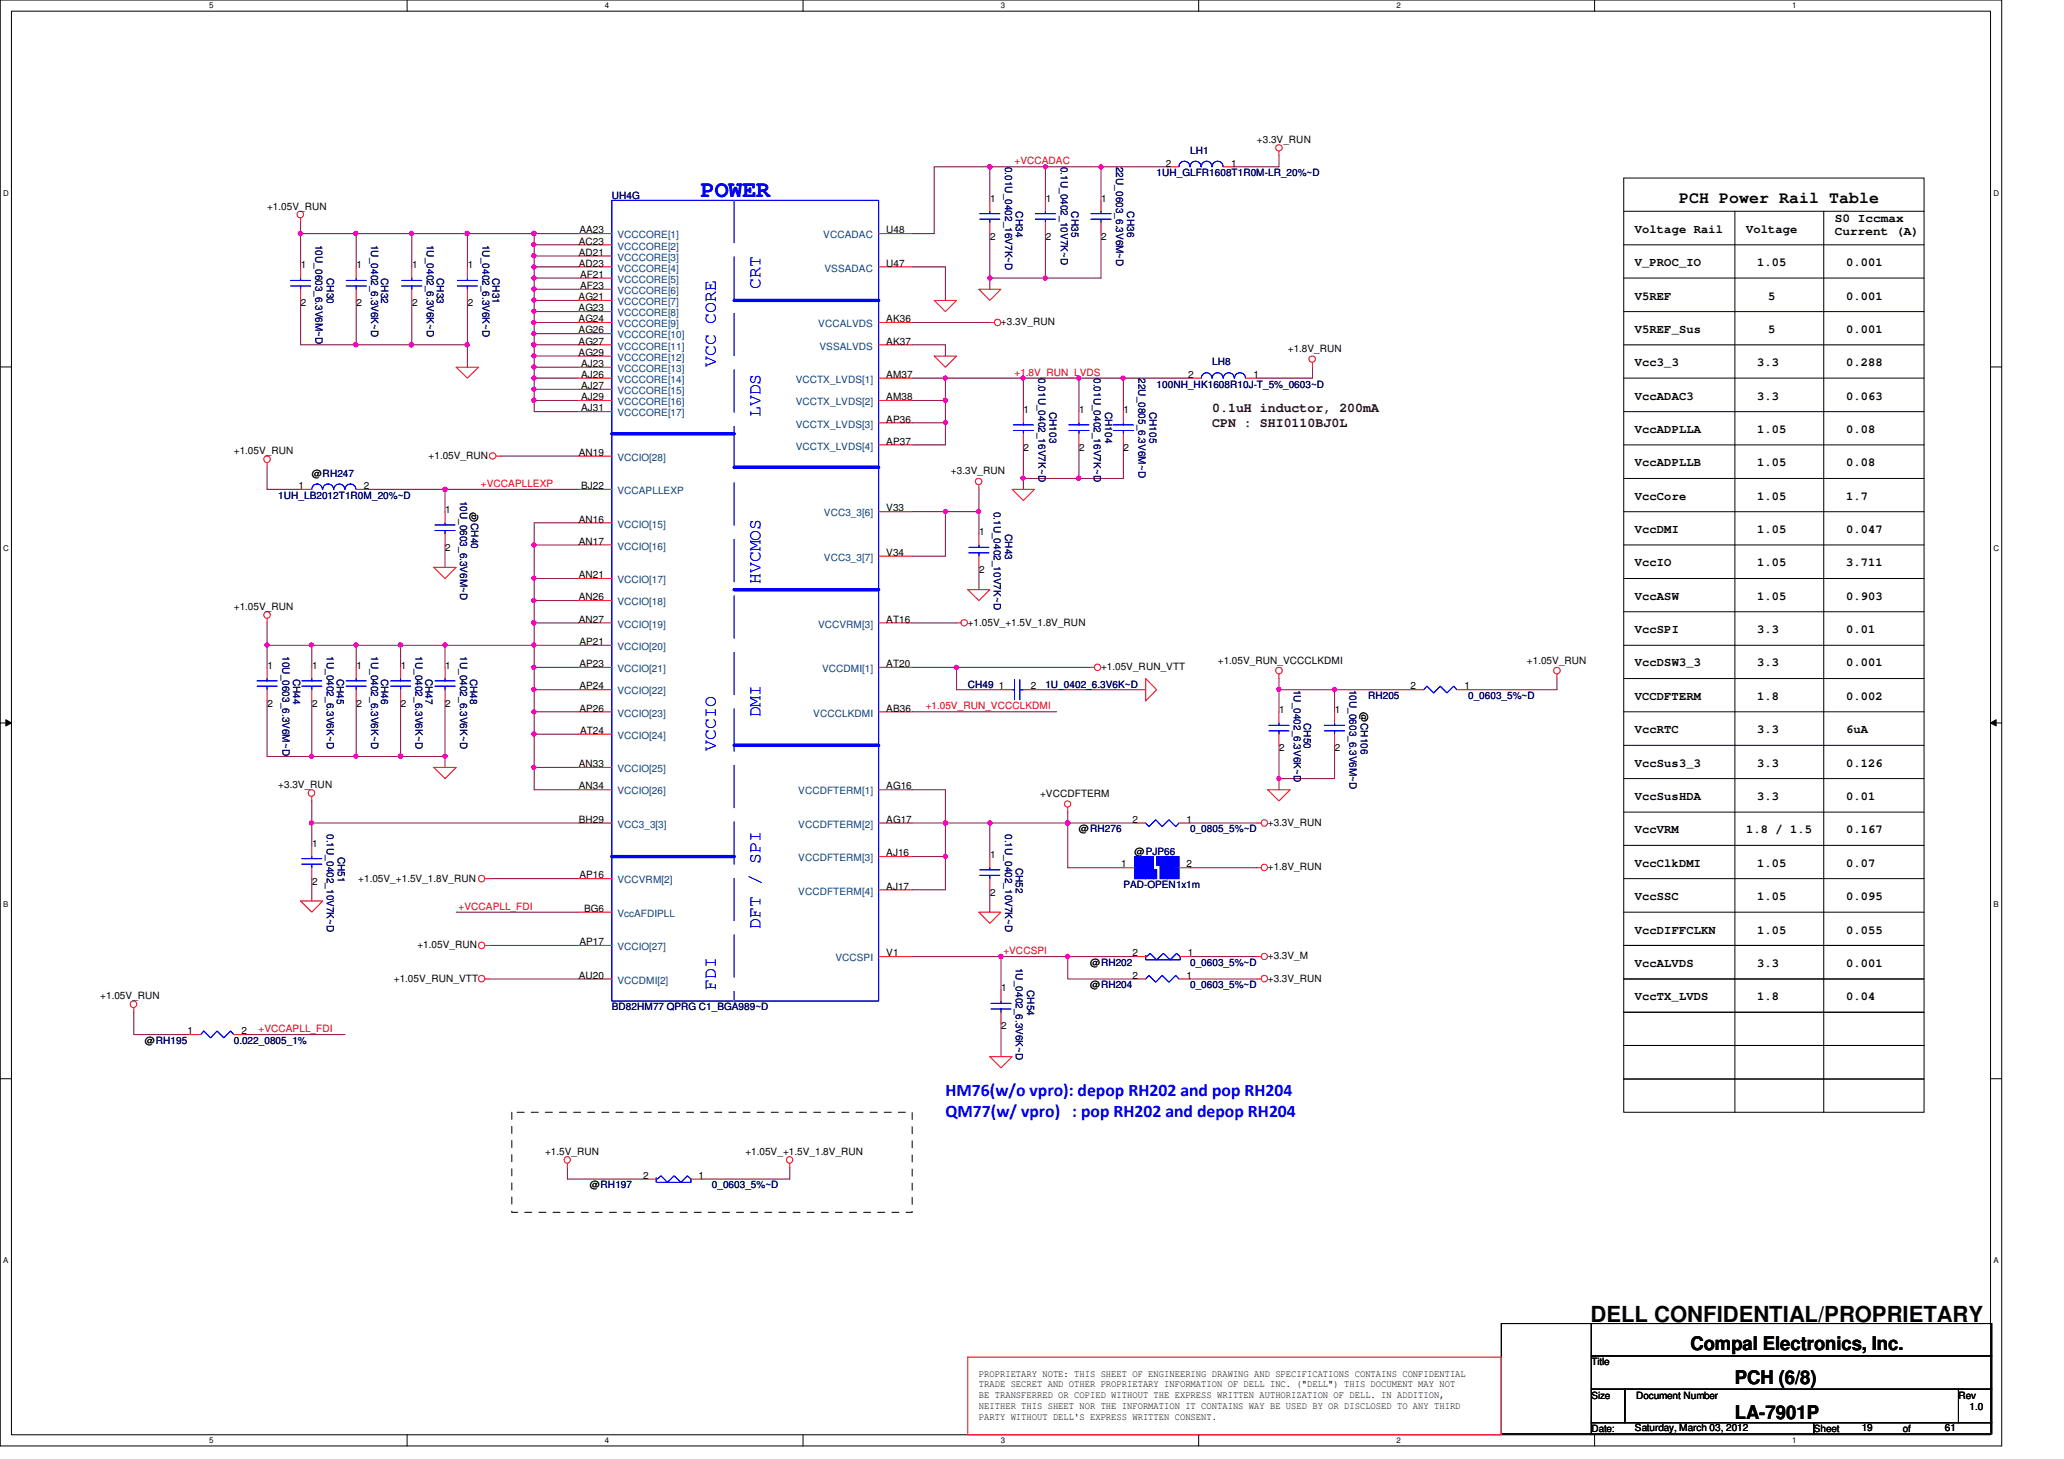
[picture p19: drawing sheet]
<svg xmlns="http://www.w3.org/2000/svg" width="297mm" height="210mm" viewBox="0 0 297 210" stroke-linecap="round" stroke-linejoin="round" font-family="sans-serif">
<defs><g id="words">
<text font-size="3.3" fill="#00f" x="100.9" y="28.4">POWER</text>
<text font-size="3.2" x="228.9" y="190.2">DELL CONFIDENTIAL/PROPRIETARY</text>
<g font-size="2.7">
<text x="243.3" y="194.3">Compal Electronics, Inc.</text>
<text x="249.7" y="199.1">PCH (6/8)</text>
<text x="249.7" y="204.2">LA-7901P</text>
</g>
<g font-size="2.5" fill="#00f">
<text x="109.4" y="41.6" transform="rotate(-90 109.4 41.6)">CRT</text>
<text x="103" y="52.8" transform="rotate(-90 103 52.8)">VCC CORE</text>
<text x="109.4" y="60" transform="rotate(-90 109.4 60)">LVDS</text>
<text x="109.4" y="84" transform="rotate(-90 109.4 84)">HVCMOS</text>
<text x="109.4" y="103.2" transform="rotate(-90 109.4 103.2)">DMI</text>
<text x="103" y="108" transform="rotate(-90 103 108)">VCCIO</text>
<text x="109.4" y="133.6" transform="rotate(-90 109.4 133.6)">DFT / SPI</text>
<text x="103" y="142.4" transform="rotate(-90 103 142.4)">FDI</text>
<text x="136.1" y="157.6">HM76(w/o vpro): depop RH202 and pop RH204</text>
<text x="136.1" y="160.7">QM77(w/ vpro) : pop RH202 and depop RH204</text>
</g>
<text font-size="2.4" x="241.7" y="29.2">PCH Power Rail Table</text>
<g font-size="1.9" fill="#400000">
<text x="174.5" y="59.2">0.1uH inductor, 200mA</text>
<text x="174.5" y="61.4">CPN : SHI0110BJ0L</text>
</g>
<g font-size="1.7">
<text x="235.3" y="33.5">Voltage Rail</text>
<text x="251.3" y="33.5">Voltage</text>
<text x="264.1" y="31.9">S0 Iccmax</text>
<text x="264.1" y="33.9">Current (A)</text>
<text x="235.3" y="38.3">V_PROC_IO</text>
<text x="252.9" y="38.3">1.05</text>
<text x="265.7" y="38.3">0.001</text>
<text x="235.3" y="43.1">V5REF</text>
<text x="235.3" y="47.9">V5REF_Sus</text>
<text x="254.5" y="47.9">5</text>
<text x="254.5" y="43.1">5</text>
<text x="265.7" y="43.1">0.001</text>
<text x="265.7" y="47.9">0.001</text>
<text x="235.3" y="52.7">Vcc3_3</text>
<text x="252.9" y="52.7">3.3</text>
<text x="265.7" y="52.7">0.288</text>
<text x="235.3" y="57.5">VccADAC3</text>
<text x="252.9" y="57.5">3.3</text>
<text x="265.7" y="57.5">0.063</text>
<text x="235.3" y="62.3">VccADPLLA</text>
<text x="252.9" y="62.3">1.05</text>
<text x="265.7" y="62.3">0.08</text>
<text x="235.3" y="67.1">VccADPLLB</text>
<text x="235.3" y="71.9">VccCore</text>
<text x="252.9" y="67.1">1.05</text>
<text x="252.9" y="71.9">1.05</text>
<text x="265.7" y="67.1">0.08</text>
<text x="265.7" y="71.9">1.7</text>
<text x="235.3" y="76.7">VccDMI</text>
<text x="252.9" y="76.7">1.05</text>
<text x="265.7" y="76.7">0.047</text>
<text x="235.3" y="81.5">VccIO</text>
<text x="252.9" y="81.5">1.05</text>
<text x="265.7" y="81.5">3.711</text>
<text x="235.3" y="86.3">VccASW</text>
<text x="252.9" y="86.3">1.05</text>
<text x="265.7" y="86.3">0.903</text>
<text x="235.3" y="91.1">VccSPI</text>
<text x="235.3" y="95.9">VccDSW3_3</text>
<text x="252.9" y="91.1">3.3</text>
<text x="252.9" y="95.9">3.3</text>
<text x="265.7" y="95.9">0.001</text>
<text x="265.7" y="91.1">0.01</text>
<text x="235.3" y="100.7">VCCDFTERM</text>
<text x="252.9" y="100.7">1.8</text>
<text x="265.7" y="100.7">0.002</text>
<text x="235.3" y="105.5">VccRTC</text>
<text x="252.9" y="105.5">3.3</text>
<text x="265.7" y="105.5">6uA</text>
<text x="235.3" y="110.3">VccSus3_3</text>
<text x="252.9" y="110.3">3.3</text>
<text x="265.7" y="110.3">0.126</text>
<text x="235.3" y="115.1">VccSusHDA</text>
<text x="235.3" y="119.9">VccVRM</text>
<text x="251.3" y="119.9">1.8 / 1.5</text>
<text x="252.9" y="115.1">3.3</text>
<text x="265.7" y="115.1">0.01</text>
<text x="265.7" y="119.9">0.167</text>
<text x="235.3" y="124.7">VccClkDMI</text>
<text x="252.9" y="124.7">1.05</text>
<text x="265.7" y="124.7">0.07</text>
<text x="235.3" y="129.5">VccSSC</text>
<text x="252.9" y="129.5">1.05</text>
<text x="265.7" y="129.5">0.095</text>
<text x="235.3" y="134.3">VccDIFFCLKN</text>
<text x="252.9" y="134.3">1.05</text>
<text x="265.7" y="134.3">0.055</text>
<text x="235.3" y="139.1">VccALVDS</text>
<text x="235.3" y="143.9">VccTX_LVDS</text>
<text x="252.9" y="139.1">3.3</text>
<text x="252.9" y="143.9">1.8</text>
<text x="265.7" y="143.9">0.04</text>
<text x="265.7" y="139.1">0.001</text>
</g>
<g font-size="1.4" fill="#f00">
<text x="146" y="23.7">+VCCADAC</text>
<text x="146" y="54.1">+1.8V_RUN_LVDS</text>
<text x="69.2" y="70.1">+VCCAPLLEXP</text>
<text x="133.2" y="102.1">+1.05V_RUN_VCCCLKDMI</text>
<text x="66" y="130.9">+VCCAPLL_FDI</text>
<text x="144.4" y="137.3">+VCCSPI</text>
<text x="37.2" y="148.5">+VCCAPLL_FDI</text>
</g>
<g font-size="1.4">
<text x="167.8" y="24">2</text>
<text x="177.2" y="24">1</text>
<text x="180.9" y="20.6">+3.3V_RUN</text>
<text x="142.5" y="29">1</text>
<text x="150.5" y="29">1</text>
<text x="158.5" y="29">1</text>
<text x="38.4" y="30.2">+1.05V_RUN</text>
<text x="83.3" y="35.2">AC23</text>
<text x="83.4" y="33.6">AA23</text>
<text x="127.5" y="33.6">U48</text>
<text x="142.5" y="34.5">2</text>
<text x="150.5" y="34.5">2</text>
<text x="158.5" y="34.5">2</text>
<text x="43.3" y="38.6">1</text>
<text x="51.3" y="38.6">1</text>
<text x="59.3" y="38.6">1</text>
<text x="67.3" y="38.6">1</text>
<text x="83.3" y="36.8">AD21</text>
<text x="83.3" y="38.4">AD23</text>
<text x="83.5" y="40">AF21</text>
<text x="83.5" y="41.6">AF23</text>
<text x="127.5" y="38.4">U47</text>
<text x="43.3" y="44.1">2</text>
<text x="51.3" y="44.1">2</text>
<text x="59.3" y="44.1">2</text>
<text x="67.3" y="44.1">2</text>
<text x="83.3" y="43.2">AG21</text>
<text x="83.3" y="44.8">AG23</text>
<text x="83.3" y="46.4">AG24</text>
<text x="83.3" y="48">AG26</text>
<text x="127.5" y="46.4">AK36</text>
<text x="144.1" y="46.8">+3.3V_RUN</text>
<text x="83.3" y="49.6">AG27</text>
<text x="83.3" y="51.2">AG29</text>
<text x="83.6" y="52.8">AJ23</text>
<text x="127.5" y="49.6">AK37</text>
<text x="185.3" y="50.6">+1.8V_RUN</text>
<text x="83.6" y="54.4">AJ26</text>
<text x="83.6" y="56">AJ27</text>
<text x="83.6" y="57.6">AJ29</text>
<text x="83.6" y="59.2">AJ31</text>
<text x="127.5" y="54.4">AM37</text>
<text x="127.5" y="57.6">AM38</text>
<text x="147.3" y="59.4">1</text>
<text x="155.3" y="59.4">1</text>
<text x="161.7" y="59.4">1</text>
<text x="171" y="54.4">2</text>
<text x="180.4" y="54.4">1</text>
<text x="33.7" y="65.4">+1.05V_RUN</text>
<text x="61.7" y="66">+1.05V_RUN</text>
<text x="83.3" y="65.6">AN19</text>
<text x="127.5" y="64">AP37</text>
<text x="127.5" y="60.8">AP36</text>
<text x="147.3" y="64.9">2</text>
<text x="155.3" y="64.9">2</text>
<text x="161.7" y="64.9">2</text>
<text x="43" y="70.4">1</text>
<text x="44.9" y="68.6">@RH247</text>
<text x="52.4" y="70.4">2</text>
<text x="83.6" y="70.4">BJ22</text>
<text x="136.9" y="68.2">+3.3V_RUN</text>
<text x="64.1" y="73.8">1</text>
<text x="68.6" y="75.1" transform="rotate(-90 68.6 75.1)">@</text>
<text x="83.3" y="75.2">AN16</text>
<text x="127.5" y="73.6">V33</text>
<text x="140.9" y="77">1</text>
<text x="64.1" y="79.3">2</text>
<text x="83.3" y="83.2">AN21</text>
<text x="83.3" y="78.4">AN17</text>
<text x="127.5" y="80">V34</text>
<text x="140.9" y="82.5">2</text>
<text x="33.7" y="87.8">+1.05V_RUN</text>
<text x="83.3" y="86.4">AN26</text>
<text x="83.3" y="89.6">AN27</text>
<text x="127.5" y="89.6">AT16</text>
<text x="83.4" y="92.8">AP21</text>
<text x="83.4" y="96">AP23</text>
<text x="127.5" y="96">AT20</text>
<text x="139.3" y="90">+1.05V_+1.5V_1.8V_RUN</text>
<text x="175.3" y="95.5">+1.05V_RUN_VCCCLKDMI</text>
<text x="219.7" y="95.5">+1.05V_RUN</text>
<text x="38.5" y="96.2">1</text>
<text x="38.5" y="101.7">2</text>
<text x="44.9" y="96.2">1</text>
<text x="44.9" y="101.7">2</text>
<text x="51.3" y="96.2">1</text>
<text x="51.3" y="101.7">2</text>
<text x="57.7" y="96.2">1</text>
<text x="57.7" y="101.7">2</text>
<text x="64.1" y="96.2">1</text>
<text x="64.1" y="101.7">2</text>
<text x="83.4" y="99.2">AP24</text>
<text x="143.8" y="99.2">1</text>
<text x="148.4" y="99.2">2</text>
<text x="158.4" y="96.4">+1.05V_RUN_VTT</text>
<text x="203" y="99.2">2</text>
<text x="210.8" y="99.2">1</text>
<text x="83.4" y="102.4">AP26</text>
<text x="83.5" y="105.6">AT24</text>
<text x="127.5" y="102.4">AB36</text>
<text x="184.1" y="102.6">1</text>
<text x="192.1" y="102.6">1</text>
<text x="195.8" y="102.4" transform="rotate(90 195.8 102.4)">@CH106</text>
<text x="40" y="113.4">+3.3V_RUN</text>
<text x="83.3" y="110.4">AN33</text>
<text x="83.3" y="113.6">AN34</text>
<text x="127.5" y="113.6">AG16</text>
<text x="184.1" y="108.1">2</text>
<text x="192.1" y="108.1">2</text>
<text x="83.3" y="118.4">BH29</text>
<text x="127.5" y="118.4">AG17</text>
<text x="149.7" y="114.6">+VCCDFTERM</text>
<text x="155.3" y="119.8">@RH276</text>
<text x="163" y="118.4">2</text>
<text x="170.8" y="118.4">1</text>
<text x="182.5" y="118.8">+3.3V_RUN</text>
<text x="44.9" y="121.8">1</text>
<text x="127.5" y="123.2">AJ16</text>
<text x="142.5" y="123.4">1</text>
<text x="161.4" y="124.8">1</text>
<text x="163.3" y="123">@PJP66</text>
<text x="170.8" y="124.8">2</text>
<text x="182.5" y="125.2">+1.8V_RUN</text>
<text x="44.9" y="127.3">2</text>
<text x="51.6" y="126.8">+1.05V_+1.5V_1.8V_RUN</text>
<text x="83.4" y="126.4">AP16</text>
<text x="84.1" y="131.2">BG6</text>
<text x="127.5" y="128">AJ17</text>
<text x="142.5" y="128.9">2</text>
<text x="60.1" y="136.4">+1.05V_RUN</text>
<text x="83.4" y="136">AP17</text>
<text x="127.5" y="137.6">V1</text>
<text x="163" y="137.6">2</text>
<text x="170.9" y="137.6">1</text>
<text x="14.4" y="143.8">+1.05V_RUN</text>
<text x="56.7" y="141.2">+1.05V_RUN_VTT</text>
<text x="83.3" y="140.8">AU20</text>
<text x="144.1" y="142.6">1</text>
<text x="156.9" y="142.2">@RH204</text>
<text x="156.9" y="139">@RH202</text>
<text x="163" y="140.8">2</text>
<text x="170.8" y="140.8">1</text>
<text x="182.5" y="138">+3.3V_M</text>
<text x="182.5" y="141.2">+3.3V_RUN</text>
<text x="27" y="148.8">1</text>
<text x="34.8" y="148.8">2</text>
<text x="144.1" y="148.1">2</text>
<text x="20.9" y="150.2">@RH195</text>
<text x="78.4" y="166.2">+1.5V_RUN</text>
<text x="107.3" y="166.2">+1.05V_+1.5V_1.8V_RUN</text>
<text x="84.9" y="171">@RH197</text>
<text x="92.5" y="169.6">2</text>
<text x="100.5" y="169.6">1</text>
<text x="229" y="196.4">Title</text>
<text x="140.9" y="198">PROPRIETARY NOTE: THIS SHEET OF ENGINEERING DRAWING AND SPECIFICATIONS CONTAINS CONFIDENTIAL</text>
<text x="140.9" y="199.6">TRADE SECRET AND OTHER PROPRIETARY INFORMATION OF DELL INC. (&quot;DELL&quot;) THIS DOCUMENT MAY NOT</text>
<text x="140.9" y="201.2">BE TRANSFERRED OR COPIED WITHOUT THE EXPRESS WRITTEN AUTHORIZATION OF DELL. IN ADDITION,</text>
<text x="140.9" y="202.7">NEITHER THIS SHEET NOR THE INFORMATION IT CONTAINS WAY BE USED BY OR DISCLOSED TO ANY THIRD</text>
<text x="229" y="201.2">Size</text>
<text x="235.5" y="201.2">Document Number</text>
<text x="281.9" y="201.2">Rev</text>
<text x="283.5" y="202.8">1.0</text>
<text x="140.9" y="204.3">PARTY WITHOUT DELL'S EXPRESS WRITTEN CONSENT.</text>
<text x="229" y="206">Date:</text>
<text x="235.3" y="205.9">Saturday, March 03, 2012</text>
<text x="261" y="206">Sheet</text>
<text x="267.9" y="205.9">19</text>
<text x="273.9" y="206">of</text>
<text x="279.9" y="205.9">61</text>
</g>
<g font-size="1.4" fill="#000080">
<text x="171.3" y="22.2">LH1</text>
<text x="88" y="28.6">UH4G</text>
<text x="144.6" y="24" transform="rotate(90 144.6 24)">0.01U_0402_16V7K~D</text>
<text x="152.7" y="24" transform="rotate(90 152.7 24)">0.1U_0402_10V7K~D</text>
<text x="160.7" y="24" transform="rotate(90 160.7 24)">22U_0603_6.3V6M~D</text>
<text x="166.5" y="25.4">1UH_GLFR1608T1R0M-LR_20%~D</text>
<text x="45.4" y="35.2" transform="rotate(90 45.4 35.2)">10U_0603_6.3V6M~D</text>
<text x="53.4" y="35.2" transform="rotate(90 53.4 35.2)">1U_0402_6.3V6K~D</text>
<text x="61.4" y="35.2" transform="rotate(90 61.4 35.2)">1U_0402_6.3V6K~D</text>
<text x="69.4" y="35.2" transform="rotate(90 69.4 35.2)">1U_0402_6.3V6K~D</text>
<text x="146.2" y="30.4" transform="rotate(90 146.2 30.4)">CH34</text>
<text x="154.2" y="30.4" transform="rotate(90 154.2 30.4)">CH35</text>
<text x="162.2" y="30.4" transform="rotate(90 162.2 30.4)">CH36</text>
<text x="47" y="40" transform="rotate(90 47 40)">CH30</text>
<text x="54.9" y="40" transform="rotate(90 54.9 40)">CH32</text>
<text x="62.9" y="40" transform="rotate(90 62.9 40)">CH33</text>
<text x="70.9" y="40" transform="rotate(90 70.9 40)">CH31</text>
<text x="174.5" y="52.6">LH8</text>
<text x="149.4" y="54.4" transform="rotate(90 149.4 54.4)">0.01U_0402_16V7K~D</text>
<text x="151" y="59.2" transform="rotate(90 151 59.2)">CH103</text>
<text x="157.4" y="54.4" transform="rotate(90 157.4 54.4)">0.01U_0402_16V7K~D</text>
<text x="159" y="59.2" transform="rotate(90 159 59.2)">CH104</text>
<text x="163.8" y="54.4" transform="rotate(90 163.8 54.4)">22U_0805_6.3V6M~D</text>
<text x="165.4" y="59.2" transform="rotate(90 165.4 59.2)">CH105</text>
<text x="166.5" y="55.8">100NH_HK1608R10J-T_5%_0603~D</text>
<text x="40" y="71.8">1UH_LB2012T1R0M_20%~D</text>
<text x="66.2" y="72" transform="rotate(90 66.2 72)">10U_0603_6.3V6M~D</text>
<text x="67.8" y="75.2" transform="rotate(90 67.8 75.2)">CH40</text>
<text x="143" y="73.6" transform="rotate(90 143 73.6)">0.1U_0402_10V7K~D</text>
<text x="144.6" y="76.8" transform="rotate(90 144.6 76.8)">CH43</text>
<text x="40.6" y="94.4" transform="rotate(90 40.6 94.4)">10U_0603_6.3V6M~D</text>
<text x="47" y="94.4" transform="rotate(90 47 94.4)">1U_0402_6.3V6K~D</text>
<text x="53.4" y="94.4" transform="rotate(90 53.4 94.4)">1U_0402_6.3V6K~D</text>
<text x="59.8" y="94.4" transform="rotate(90 59.8 94.4)">1U_0402_6.3V6K~D</text>
<text x="66.2" y="94.4" transform="rotate(90 66.2 94.4)">1U_0402_6.3V6K~D</text>
<text x="42.2" y="97.6" transform="rotate(90 42.2 97.6)">CH44</text>
<text x="48.5" y="97.6" transform="rotate(90 48.5 97.6)">CH45</text>
<text x="54.9" y="97.6" transform="rotate(90 54.9 97.6)">CH46</text>
<text x="61.3" y="97.6" transform="rotate(90 61.3 97.6)">CH47</text>
<text x="67.6" y="97.6" transform="rotate(90 67.6 97.6)">CH48</text>
<text x="139.3" y="99">CH49</text>
<text x="150.4" y="99">1U_0402_6.3V6K~D</text>
<text x="186.2" y="99.2" transform="rotate(90 186.2 99.2)">1U_0402_6.3V6K~D</text>
<text x="194.2" y="99.2" transform="rotate(90 194.2 99.2)">10U_0603_6.3V6M~D</text>
<text x="196.9" y="100.6">RH205</text>
<text x="211.3" y="100.6">0_0603_5%~D</text>
<text x="187.7" y="104" transform="rotate(90 187.7 104)">CH50</text>
<text x="171.3" y="119.8">0_0805_5%~D</text>
<text x="47" y="120" transform="rotate(90 47 120)">0.1U_0402_10V7K~D</text>
<text x="48.6" y="123.2" transform="rotate(90 48.6 123.2)">CH51</text>
<text x="144.6" y="120" transform="rotate(90 144.6 120)">0.1U_0402_10V7K~D</text>
<text x="146.2" y="124.8" transform="rotate(90 146.2 124.8)">CH52</text>
<text x="161.7" y="127.8">PAD-OPEN1x1m</text>
<text x="146.2" y="139.2" transform="rotate(90 146.2 139.2)">1U_0402_6.3V6K~D</text>
<text x="147.8" y="142.4" transform="rotate(90 147.8 142.4)">CH54</text>
<text x="171.3" y="142.2">0_0603_5%~D</text>
<text x="171.3" y="139">0_0603_5%~D</text>
<text x="88" y="145.4">BD82HM77 QPRG C1_BGA989~D</text>
<text x="33.7" y="150.2">0.022_0805_1%</text>
<text x="102.4" y="171">0_0603_5%~D</text>
</g>
<g font-size="1.4" fill="#004080">
<text x="88.9" y="34.3">VCCCORE[1]</text>
<text x="88.9" y="35.9">VCCCORE[2]</text>
<text x="118.5" y="34.3">VCCADAC</text>
<text x="88.9" y="37.5">VCCCORE[3]</text>
<text x="88.9" y="39.1">VCCCORE[4]</text>
<text x="88.9" y="40.7">VCCCORE[5]</text>
<text x="118.7" y="39.1">VSSADAC</text>
<text x="88.9" y="42.3">VCCCORE[6]</text>
<text x="88.9" y="43.9">VCCCORE[7]</text>
<text x="88.9" y="45.5">VCCCORE[8]</text>
<text x="88.9" y="47.1">VCCCORE[9]</text>
<text x="117.8" y="47.1">VCCALVDS</text>
<text x="88.9" y="48.7">VCCCORE[10]</text>
<text x="88.9" y="50.3">VCCCORE[11]</text>
<text x="88.9" y="51.9">VCCCORE[12]</text>
<text x="88.9" y="53.5">VCCCORE[13]</text>
<text x="117.9" y="50.3">VSSALVDS</text>
<text x="88.9" y="55.1">VCCCORE[14]</text>
<text x="88.9" y="56.7">VCCCORE[15]</text>
<text x="88.9" y="58.3">VCCCORE[16]</text>
<text x="88.9" y="59.9">VCCCORE[17]</text>
<text x="114.5" y="55.1">VCCTX_LVDS[1]</text>
<text x="114.5" y="58.3">VCCTX_LVDS[2]</text>
<text x="114.5" y="64.7">VCCTX_LVDS[4]</text>
<text x="114.5" y="61.5">VCCTX_LVDS[3]</text>
<text x="88.9" y="71.1">VCCAPLLEXP</text>
<text x="88.9" y="66.3">VCCIO[28]</text>
<text x="88.9" y="75.9">VCCIO[15]</text>
<text x="118.6" y="74.3">VCC3_3[6]</text>
<text x="88.9" y="83.9">VCCIO[17]</text>
<text x="88.9" y="79.1">VCCIO[16]</text>
<text x="118.6" y="80.7">VCC3_3[7]</text>
<text x="88.9" y="87.1">VCCIO[18]</text>
<text x="88.9" y="90.3">VCCIO[19]</text>
<text x="88.9" y="93.5">VCCIO[20]</text>
<text x="117.7" y="90.3">VCCVRM[3]</text>
<text x="88.9" y="96.7">VCCIO[21]</text>
<text x="88.9" y="99.9">VCCIO[22]</text>
<text x="118.3" y="96.7">VCCDMI[1]</text>
<text x="88.9" y="103.1">VCCIO[23]</text>
<text x="88.9" y="106.3">VCCIO[24]</text>
<text x="117" y="103.1">VCCCLKDMI</text>
<text x="88.9" y="111.1">VCCIO[25]</text>
<text x="88.9" y="119.1">VCC3_3[3]</text>
<text x="88.9" y="114.3">VCCIO[26]</text>
<text x="114.9" y="119.1">VCCDFTERM[2]</text>
<text x="114.9" y="114.3">VCCDFTERM[1]</text>
<text x="114.9" y="123.9">VCCDFTERM[3]</text>
<text x="88.9" y="127.1">VCCVRM[2]</text>
<text x="88.9" y="131.9">VccAFDIPLL</text>
<text x="114.9" y="128.7">VCCDFTERM[4]</text>
<text x="88.9" y="136.7">VCCIO[27]</text>
<text x="88.9" y="141.5">VCCDMI[2]</text>
<text x="120.2" y="138.3">VCCSPI</text>
</g>
<g font-size="1.1">
<text x="30.1" y="1.1">5</text>
<text x="87" y="1.1">4</text>
<text x="144" y="1.1">3</text>
<text x="201" y="1.1">2</text>
<text x="257.9" y="1.1">1</text>
<text x=".5" y="28.2">D</text>
<text x="286.9" y="28.2">D</text>
<text x=".5" y="79.3">C</text>
<text x="286.9" y="79.3">C</text>
<text x=".5" y="130.6">B</text>
<text x="286.9" y="130.6">B</text>
<text x=".5" y="181.7">A</text>
<text x="286.9" y="181.7">A</text>
<text x="30.1" y="207.6">5</text>
<text x="87" y="207.6">4</text>
<text x="144" y="207.6">3</text>
<text x="201" y="207.6">2</text>
<text x="257.9" y="207.6">1</text>
</g>
</g></defs>
<path d="M0 0h288.1v208h-288.1zM1.6 1.6h284.9v204.8h-284.9z" fill="none" stroke="#000" stroke-width=".14"/>
<g fill="#fff">
<path d="M30.1 .2h.6v1.2h-.6z"/>
<path d="M30.1 206.6h.6v1.2h-.6z"/>
</g>
<path d="M58.6 0v1.6M58.6 206.4v1.6" fill="none" stroke="#000" stroke-width=".14"/>
<g fill="#fff">
<path d="M87 .2h.6v1.2h-.6z"/>
<path d="M87 206.6h.6v1.2h-.6z"/>
</g>
<path d="M115.6 0v1.6M115.6 206.4v1.6" fill="none" stroke="#000" stroke-width=".14"/>
<g fill="#fff">
<path d="M144 .2h.6v1.2h-.6z"/>
<path d="M144 206.6h.6v1.2h-.6z"/>
</g>
<path d="M172.5 0v1.6M172.5 206.4v1.6" fill="none" stroke="#000" stroke-width=".14"/>
<g fill="#fff">
<path d="M201 .2h.5v1.2h-.5z"/>
<path d="M201 206.6h.5v1.2h-.5z"/>
</g>
<path d="M229.5 0v1.6M229.5 206.4v1.6" fill="none" stroke="#000" stroke-width=".14"/>
<g fill="#fff">
<path d="M257.9 .2h.6v1.2h-.6z"/>
<path d="M257.9 206.6h.6v1.2h-.6z"/>
<path d="M.5 27.2h.7v1.2h-.7z"/>
<path d="M286.9 27.2h.8v1.2h-.8z"/>
<path d="M.5 78.4h.7v1.1h-.7z"/>
<path d="M286.9 78.4h.8v1.1h-.8z"/>
</g>
<path d="M0 52.8h1.6M286.5 52.8h1.6" fill="none" stroke="#000" stroke-width=".14"/>
<g fill="#fff">
<path d="M.5 129.6h.7v1.2h-.7z"/>
<path d="M286.9 129.6h.7v1.2h-.7z"/>
</g>
<path d="M0 104h1.6M.8 103.5l.8 .5-.8 .4zM286.5 104h1.6M286.5 104l.8-.5v.9z" fill="none" stroke="#000" stroke-width=".14"/>
<path d="M.8 103.5l.8 .5-.8 .4zM286.5 104l.8-.5v.9z" fill="#000"/>
<g fill="#fff">
<path d="M.5 180.8h.7v1.1h-.7z"/>
<path d="M286.9 180.8h.7v1.1h-.7z"/>
</g>
<path d="M0 155.2h1.6M286.5 155.2h1.6" fill="none" stroke="#000" stroke-width=".14"/>
<path d="M76.9 33.6h6.4M76.9 56h6.4M81.7 168v1.6h11.2M113.7 168v1.6h-12.7" fill="none" stroke="#800040" stroke-width=".14"/>
<circle cx="76.8" cy="33.6" r=".31" fill="#f0f"/>
<circle cx="76.8" cy="33.6" r=".31" fill="none" stroke="#f0f" stroke-width=".14"/>
<path d="M83.3 54.4h-6.4v1.6" fill="none" stroke="#800040" stroke-width=".14"/>
<circle cx="76.8" cy="56" r=".3" fill="#f0f"/>
<circle cx="76.8" cy="56" r=".3" fill="none" stroke="#f0f" stroke-width=".14"/>
<circle cx="76.8" cy="54.4" r=".3" fill="#f0f"/>
<circle cx="76.8" cy="54.4" r=".3" fill="none" stroke="#f0f" stroke-width=".14"/>
<path d="M59.3 33.6v4.8M59.3 43.2v6.4M76.9 52.8h6.4" fill="none" stroke="#800040" stroke-width=".14"/>
<circle cx="59.2" cy="49.6" r=".31" fill="#f0f"/>
<circle cx="59.2" cy="49.6" r=".31" fill="none" stroke="#f0f" stroke-width=".14"/>
<path d="M51.3 33.6h8" fill="none" stroke="#800040" stroke-width=".14"/>
<circle cx="51.2" cy="33.6" r=".31" fill="#f0f"/>
<circle cx="51.2" cy="33.6" r=".31" fill="none" stroke="#f0f" stroke-width=".14"/>
<path d="M83.3 51.2h-6.4v1.6" fill="none" stroke="#800040" stroke-width=".14"/>
<circle cx="76.8" cy="51.2" r=".3" fill="#f0f"/>
<circle cx="76.8" cy="51.2" r=".3" fill="none" stroke="#f0f" stroke-width=".14"/>
<path d="M83.3 49.6h-6.4v1.6" fill="none" stroke="#800040" stroke-width=".14"/>
<circle cx="76.8" cy="49.6" r=".31" fill="#f0f"/>
<circle cx="76.8" cy="49.6" r=".31" fill="none" stroke="#f0f" stroke-width=".14"/>
<path d="M83.3 48h-6.4v1.6" fill="none" stroke="#800040" stroke-width=".14"/>
<circle cx="76.8" cy="48" r=".3" fill="#f0f"/>
<circle cx="76.8" cy="48" r=".3" fill="none" stroke="#f0f" stroke-width=".14"/>
<path d="M83.3 46.4h-6.4v1.6" fill="none" stroke="#800040" stroke-width=".14"/>
<circle cx="76.8" cy="46.4" r=".3" fill="#f0f"/>
<circle cx="76.8" cy="46.4" r=".3" fill="none" stroke="#f0f" stroke-width=".14"/>
<path d="M43.3 33.6h8M76.9 44.8h6.4" fill="none" stroke="#800040" stroke-width=".14"/>
<circle cx="43.2" cy="33.6" r=".31" fill="#f0f"/>
<circle cx="43.2" cy="33.6" r=".31" fill="none" stroke="#f0f" stroke-width=".14"/>
<path d="M76.9 44.8v1.6" fill="none" stroke="#800040" stroke-width=".14"/>
<circle cx="76.8" cy="44.8" r=".3" fill="#f0f"/>
<circle cx="76.8" cy="44.8" r=".3" fill="none" stroke="#f0f" stroke-width=".14"/>
<path d="M43.3 43.2v6.4M83.3 43.2h-6.4v1.6" fill="none" stroke="#800040" stroke-width=".14"/>
<circle cx="76.8" cy="43.2" r=".3" fill="#f0f"/>
<circle cx="76.8" cy="43.2" r=".3" fill="none" stroke="#f0f" stroke-width=".14"/>
<path d="M43.3 33.6v4.8M83.3 41.6h-6.4v1.6" fill="none" stroke="#800040" stroke-width=".14"/>
<circle cx="76.8" cy="41.6" r=".31" fill="#f0f"/>
<circle cx="76.8" cy="41.6" r=".31" fill="none" stroke="#f0f" stroke-width=".14"/>
<path d="M83.3 40h-6.4v1.6M72 65.6h11.3" fill="none" stroke="#800040" stroke-width=".14"/>
<circle cx="76.8" cy="40" r=".3" fill="#f0f"/>
<circle cx="76.8" cy="40" r=".3" fill="none" stroke="#f0f" stroke-width=".14"/>
<path d="M76.9 38.4h6.4" fill="none" stroke="#800040" stroke-width=".14"/>
<circle cx="76.8" cy="38.4" r=".3" fill="#f0f"/>
<circle cx="76.8" cy="38.4" r=".3" fill="none" stroke="#f0f" stroke-width=".14"/>
<path d="M76.9 38.4v1.6M83.3 35.2h-6.4v1.6h6.4M64 70.4v3.2M64 78.4v3.2" fill="none" stroke="#800040" stroke-width=".14"/>
<circle cx="76.8" cy="35.2" r=".3" fill="#f0f"/>
<circle cx="76.8" cy="35.2" r=".3" fill="none" stroke="#f0f" stroke-width=".14"/>
<path d="M64 70.4h19.3" fill="none" stroke="#800040" stroke-width=".14"/>
<circle cx="64" cy="70.4" r=".3" fill="#f0f"/>
<circle cx="64" cy="70.4" r=".3" fill="none" stroke="#f0f" stroke-width=".14"/>
<path d="M76.9 56v1.6" fill="none" stroke="#800040" stroke-width=".14"/>
<circle cx="76.8" cy="57.6" r=".31" fill="#f0f"/>
<circle cx="76.8" cy="57.6" r=".31" fill="none" stroke="#f0f" stroke-width=".14"/>
<path d="M76.9 92.8v3.2h6.4M76.9 89.6h6.4" fill="none" stroke="#800040" stroke-width=".14"/>
<circle cx="76.8" cy="92.8" r=".3" fill="#f0f"/>
<circle cx="76.8" cy="92.8" r=".3" fill="none" stroke="#f0f" stroke-width=".14"/>
<path d="M76.9 96v3.2M76.9 92.8h6.4" fill="none" stroke="#800040" stroke-width=".14"/>
<circle cx="76.8" cy="96" r=".3" fill="#f0f"/>
<circle cx="76.8" cy="96" r=".3" fill="none" stroke="#f0f" stroke-width=".14"/>
<path d="M76.9 33.6v1.6" fill="none" stroke="#800040" stroke-width=".14"/>
<circle cx="76.8" cy="33.6" r=".31" fill="#f0f"/>
<circle cx="76.8" cy="33.6" r=".31" fill="none" stroke="#f0f" stroke-width=".14"/>
<path d="M76.9 86.4v3.2M76.9 83.2h6.4" fill="none" stroke="#800040" stroke-width=".14"/>
<circle cx="76.8" cy="86.4" r=".3" fill="#f0f"/>
<circle cx="76.8" cy="86.4" r=".3" fill="none" stroke="#f0f" stroke-width=".14"/>
<path d="M76.9 89.6v3.2M76.9 86.4h6.4" fill="none" stroke="#800040" stroke-width=".14"/>
<circle cx="76.8" cy="89.6" r=".31" fill="#f0f"/>
<circle cx="76.8" cy="89.6" r=".31" fill="none" stroke="#f0f" stroke-width=".14"/>
<path d="M76.9 78.4h6.4M76.9 83.2v3.2" fill="none" stroke="#800040" stroke-width=".14"/>
<circle cx="76.8" cy="83.2" r=".3" fill="#f0f"/>
<circle cx="76.8" cy="83.2" r=".3" fill="none" stroke="#f0f" stroke-width=".14"/>
<path d="M67.3 33.6h9.6" fill="none" stroke="#800040" stroke-width=".14"/>
<circle cx="67.2" cy="33.6" r=".31" fill="#f0f"/>
<circle cx="67.2" cy="33.6" r=".31" fill="none" stroke="#f0f" stroke-width=".14"/>
<path d="M83.3 75.2h-6.4v3.2M76.9 110.4v3.2h6.4M76.9 105.6h6.4" fill="none" stroke="#800040" stroke-width=".14"/>
<circle cx="76.8" cy="110.4" r=".3" fill="#f0f"/>
<circle cx="76.8" cy="110.4" r=".3" fill="none" stroke="#f0f" stroke-width=".14"/>
<path d="M76.9 99.2h6.4M76.9 102.4v3.2M76.9 110.4h6.4" fill="none" stroke="#800040" stroke-width=".14"/>
<circle cx="76.8" cy="102.4" r=".3" fill="#f0f"/>
<circle cx="76.8" cy="102.4" r=".3" fill="none" stroke="#f0f" stroke-width=".14"/>
<path d="M76.9 105.6v4.8M76.9 102.4h6.4" fill="none" stroke="#800040" stroke-width=".14"/>
<circle cx="76.8" cy="105.6" r=".31" fill="#f0f"/>
<circle cx="76.8" cy="105.6" r=".31" fill="none" stroke="#f0f" stroke-width=".14"/>
<path d="M76.9 99.2v3.2" fill="none" stroke="#800040" stroke-width=".14"/>
<circle cx="76.8" cy="99.2" r=".3" fill="#f0f"/>
<circle cx="76.8" cy="99.2" r=".3" fill="none" stroke="#f0f" stroke-width=".14"/>
<path d="M59.3 33.6h8v4.8" fill="none" stroke="#800040" stroke-width=".14"/>
<circle cx="59.2" cy="33.6" r=".31" fill="#f0f"/>
<circle cx="59.2" cy="33.6" r=".31" fill="none" stroke="#f0f" stroke-width=".14"/>
<path d="M67.3 49.6v3.2M70.4 140.8h12.9" fill="none" stroke="#800040" stroke-width=".14"/>
<circle cx="67.2" cy="49.6" r=".31" fill="#f0f"/>
<circle cx="67.2" cy="49.6" r=".31" fill="none" stroke="#f0f" stroke-width=".14"/>
<path d="M51.3 49.6h16" fill="none" stroke="#800040" stroke-width=".14"/>
<circle cx="59.2" cy="49.6" r=".31" fill="#f0f"/>
<circle cx="59.2" cy="49.6" r=".31" fill="none" stroke="#f0f" stroke-width=".14"/>
<path d="M44.9 118.4v3.2" fill="none" stroke="#800040" stroke-width=".14"/>
<circle cx="44.8" cy="118.4" r=".3" fill="#f0f"/>
<circle cx="44.8" cy="118.4" r=".3" fill="none" stroke="#f0f" stroke-width=".14"/>
<path d="M76.9 52.8v1.6M44.9 126.4v3.2" fill="none" stroke="#800040" stroke-width=".14"/>
<circle cx="76.8" cy="52.8" r=".3" fill="#f0f"/>
<circle cx="76.8" cy="52.8" r=".3" fill="none" stroke="#f0f" stroke-width=".14"/>
<path d="M76.9 78.4v4.8" fill="none" stroke="#800040" stroke-width=".14"/>
<circle cx="76.8" cy="78.4" r=".3" fill="#f0f"/>
<circle cx="76.8" cy="78.4" r=".3" fill="none" stroke="#f0f" stroke-width=".14"/>
<path d="M76.9 36.8v1.6" fill="none" stroke="#800040" stroke-width=".14"/>
<circle cx="76.8" cy="36.8" r=".3" fill="#f0f"/>
<circle cx="76.8" cy="36.8" r=".3" fill="none" stroke="#f0f" stroke-width=".14"/>
<path d="M51.3 33.6v4.8M51.3 43.2v6.4" fill="none" stroke="#800040" stroke-width=".14"/>
<circle cx="51.2" cy="49.6" r=".31" fill="#f0f"/>
<circle cx="51.2" cy="49.6" r=".31" fill="none" stroke="#f0f" stroke-width=".14"/>
<path d="M131.3 38.4h4.8v4.8M134.4 24h8M83.3 57.6h-6.4v1.6h6.4M44.9 118.4h38.4" fill="none" stroke="#800040" stroke-width=".14"/>
<circle cx="142.4" cy="24" r=".3" fill="#f0f"/>
<circle cx="142.4" cy="24" r=".3" fill="none" stroke="#f0f" stroke-width=".14"/>
<path d="M150.4 24h8" fill="none" stroke="#800040" stroke-width=".14"/>
<circle cx="150.4" cy="24" r=".3" fill="#f0f"/>
<circle cx="150.4" cy="24" r=".3" fill="none" stroke="#f0f" stroke-width=".14"/>
<path d="M131.3 73.6h4.8v6.4h-4.8M136.1 73.6h4.8M131.3 89.6h6.4" fill="none" stroke="#800040" stroke-width=".14"/>
<circle cx="136" cy="73.6" r=".31" fill="#f0f"/>
<circle cx="136" cy="73.6" r=".31" fill="none" stroke="#f0f" stroke-width=".14"/>
<path d="M140.9 73.6v3.2M140.9 81.6v3.2" fill="none" stroke="#800040" stroke-width=".14"/>
<circle cx="140.8" cy="73.6" r=".31" fill="#f0f"/>
<circle cx="140.8" cy="73.6" r=".31" fill="none" stroke="#f0f" stroke-width=".14"/>
<path d="M131.3 113.6h4.8v4.8h-4.8M131.3 137.6h12.8v4.8M131.3 123.2h4.8v4.8h-4.8M144.1 147.2v4.8" fill="none" stroke="#800040" stroke-width=".14"/>
<circle cx="136.1" cy="123.2" r=".3" fill="#f0f"/>
<circle cx="136.1" cy="123.2" r=".3" fill="none" stroke="#f0f" stroke-width=".14"/>
<path d="M136.1 118.4v4.8" fill="none" stroke="#800040" stroke-width=".14"/>
<circle cx="136.1" cy="118.4" r=".3" fill="#f0f"/>
<circle cx="136.1" cy="118.4" r=".3" fill="none" stroke="#f0f" stroke-width=".14"/>
<path d="M158.4 24h9.7" fill="none" stroke="#800040" stroke-width=".14"/>
<circle cx="158.5" cy="24" r=".3" fill="#f0f"/>
<circle cx="158.5" cy="24" r=".3" fill="none" stroke="#f0f" stroke-width=".14"/>
<path d="M142.4 24h8v4.8M150.4 33.6v6.4M158.4 24v4.8M158.4 33.6v6.4M177.7 24h6.4" fill="none" stroke="#800040" stroke-width=".14"/>
<circle cx="142.4" cy="24" r=".3" fill="#f0f"/>
<circle cx="142.4" cy="24" r=".3" fill="none" stroke="#f0f" stroke-width=".14"/>
<path d="M43.3 32v1.6M142.4 24v4.8M142.4 40v1.6M38.4 67.2v3.2h4.9M52.9 70.4h11.1" fill="none" stroke="#800040" stroke-width=".14"/>
<circle cx="64" cy="70.4" r=".3" fill="#f0f"/>
<circle cx="64" cy="70.4" r=".3" fill="none" stroke="#f0f" stroke-width=".14"/>
<path d="M134.4 24v9.6M184.1 22.4v1.6M131.3 46.4h11.1M131.3 49.6h4.8v1.6M131.3 54.4h4.8M131.3 57.6h4.8v6.4h-4.8M131.3 60.8h4.8M44.9 115.2v3.2" fill="none" stroke="#800040" stroke-width=".14"/>
<circle cx="136.1" cy="60.8" r=".3" fill="#f0f"/>
<circle cx="136.1" cy="60.8" r=".3" fill="none" stroke="#f0f" stroke-width=".14"/>
<circle cx="136" cy="57.6" r=".31" fill="#f0f"/>
<circle cx="136" cy="57.6" r=".31" fill="none" stroke="#f0f" stroke-width=".14"/>
<path d="M155.3 54.4h6.4v4.8" fill="none" stroke="#800040" stroke-width=".14"/>
<circle cx="155.2" cy="54.4" r=".3" fill="#f0f"/>
<circle cx="155.2" cy="54.4" r=".3" fill="none" stroke="#f0f" stroke-width=".14"/>
<path d="M147.3 54.4h8v4.8" fill="none" stroke="#800040" stroke-width=".14"/>
<circle cx="147.2" cy="54.4" r=".3" fill="#f0f"/>
<circle cx="147.2" cy="54.4" r=".3" fill="none" stroke="#f0f" stroke-width=".14"/>
<path d="M147.3 54.4v4.8M161.7 54.4h9.6M188.9 52.8v1.6h-8" fill="none" stroke="#800040" stroke-width=".14"/>
<circle cx="161.7" cy="54.4" r=".31" fill="#f0f"/>
<circle cx="161.7" cy="54.4" r=".31" fill="none" stroke="#f0f" stroke-width=".14"/>
<path d="M147.3 54.4h-11.2v3.2" fill="none" stroke="#800040" stroke-width=".14"/>
<circle cx="136.1" cy="54.4" r=".3" fill="#f0f"/>
<circle cx="136.1" cy="54.4" r=".3" fill="none" stroke="#f0f" stroke-width=".14"/>
<path d="M147.3 68.8v1.6" fill="none" stroke="#800040" stroke-width=".14"/>
<circle cx="147.2" cy="68.8" r=".3" fill="#f0f"/>
<circle cx="147.2" cy="68.8" r=".3" fill="none" stroke="#f0f" stroke-width=".14"/>
<path d="M155.3 64v4.8M161.7 64v4.8M70.4 136h12.9M70.4 126.4h12.9M153.7 137.6h9.6" fill="none" stroke="#800040" stroke-width=".14"/>
<circle cx="153.6" cy="137.6" r=".32" fill="#f0f"/>
<circle cx="153.6" cy="137.6" r=".32" fill="none" stroke="#f0f" stroke-width=".14"/>
<path d="M65.7 131.2h17.6M144.1 137.6h9.6v3.2h9.6M171.4 137.6h9.5M19.3 145.6v3.2h8M35.3 148.8h14.4M171.3 140.8h9.6" fill="none" stroke="#800040" stroke-width=".14"/>
<circle cx="144" cy="137.6" r=".31" fill="#f0f"/>
<circle cx="144" cy="137.6" r=".31" fill="none" stroke="#f0f" stroke-width=".14"/>
<path d="M43.3 49.6h8M44.9 92.8h6.4v3.2M64 92.8h12.9" fill="none" stroke="#800040" stroke-width=".14"/>
<circle cx="51.2" cy="92.8" r=".3" fill="#f0f"/>
<circle cx="51.2" cy="92.8" r=".3" fill="none" stroke="#f0f" stroke-width=".14"/>
<path d="M38.4 92.8h6.5v3.2" fill="none" stroke="#800040" stroke-width=".14"/>
<circle cx="44.8" cy="92.8" r=".3" fill="#f0f"/>
<circle cx="44.8" cy="92.8" r=".3" fill="none" stroke="#f0f" stroke-width=".14"/>
<path d="M38.4 92.8v3.2" fill="none" stroke="#800040" stroke-width=".14"/>
<circle cx="38.4" cy="92.8" r=".3" fill="#f0f"/>
<circle cx="38.4" cy="92.8" r=".3" fill="none" stroke="#f0f" stroke-width=".14"/>
<path d="M64 108.8v1.6" fill="none" stroke="#800040" stroke-width=".14"/>
<circle cx="64" cy="108.8" r=".3" fill="#f0f"/>
<circle cx="64" cy="108.8" r=".3" fill="none" stroke="#f0f" stroke-width=".14"/>
<path d="M57.7 92.8h6.3v3.2" fill="none" stroke="#800040" stroke-width=".14"/>
<circle cx="64" cy="92.8" r=".3" fill="#f0f"/>
<circle cx="64" cy="92.8" r=".3" fill="none" stroke="#f0f" stroke-width=".14"/>
<path d="M51.3 92.8h6.4v3.2" fill="none" stroke="#800040" stroke-width=".14"/>
<circle cx="57.6" cy="92.8" r=".31" fill="#f0f"/>
<circle cx="57.6" cy="92.8" r=".31" fill="none" stroke="#f0f" stroke-width=".14"/>
<path d="M57.7 100.8v8" fill="none" stroke="#800040" stroke-width=".14"/>
<circle cx="57.6" cy="108.8" r=".31" fill="#f0f"/>
<circle cx="57.6" cy="108.8" r=".31" fill="none" stroke="#f0f" stroke-width=".14"/>
<path d="M51.3 100.8v8" fill="none" stroke="#800040" stroke-width=".14"/>
<circle cx="51.2" cy="108.8" r=".3" fill="#f0f"/>
<circle cx="51.2" cy="108.8" r=".3" fill="none" stroke="#f0f" stroke-width=".14"/>
<path d="M44.9 100.8v8" fill="none" stroke="#800040" stroke-width=".14"/>
<circle cx="44.8" cy="108.8" r=".3" fill="#f0f"/>
<circle cx="44.8" cy="108.8" r=".3" fill="none" stroke="#f0f" stroke-width=".14"/>
<path d="M38.4 100.8v8h25.6" fill="none" stroke="#800040" stroke-width=".14"/>
<circle cx="57.6" cy="108.8" r=".31" fill="#f0f"/>
<circle cx="57.6" cy="108.8" r=".31" fill="none" stroke="#f0f" stroke-width=".14"/>
<path d="M131.3 33.6h3.1M67.3 43.2v6.4M142.4 40h8M38.4 89.6v3.2M64 100.8v8" fill="none" stroke="#800040" stroke-width=".14"/>
<circle cx="150.4" cy="40" r=".3" fill="#f0f"/>
<circle cx="150.4" cy="40" r=".3" fill="none" stroke="#f0f" stroke-width=".14"/>
<circle cx="142.4" cy="40" r=".3" fill="#f0f"/>
<circle cx="142.4" cy="40" r=".3" fill="none" stroke="#f0f" stroke-width=".14"/>
<path d="M142.4 33.6v6.4M150.4 40h8M155.3 68.8h6.4" fill="none" stroke="#800040" stroke-width=".14"/>
<circle cx="155.2" cy="68.8" r=".3" fill="#f0f"/>
<circle cx="155.2" cy="68.8" r=".3" fill="none" stroke="#f0f" stroke-width=".14"/>
<path d="M140.9 70.4v3.2M137.7 96h19.2M148.9 99.2h16" fill="none" stroke="#800040" stroke-width=".14"/>
<circle cx="137.7" cy="96" r=".31" fill="#f0f"/>
<circle cx="137.7" cy="96" r=".31" fill="none" stroke="#f0f" stroke-width=".14"/>
<path d="M137.7 96v3.2h6.4M142.4 118.4v4.8M163.3 118.4h-9.6v6.4h8" fill="none" stroke="#800040" stroke-width=".14"/>
<circle cx="153.7" cy="118.4" r=".31" fill="#f0f"/>
<circle cx="153.7" cy="118.4" r=".31" fill="none" stroke="#f0f" stroke-width=".14"/>
<path d="M142.4 118.4h11.3M171.3 118.4h9.6M142.4 128v3.2M171.3 124.8h9.6" fill="none" stroke="#800040" stroke-width=".14"/>
<circle cx="153.7" cy="118.4" r=".31" fill="#f0f"/>
<circle cx="153.7" cy="118.4" r=".31" fill="none" stroke="#f0f" stroke-width=".14"/>
<circle cx="142.4" cy="118.4" r=".3" fill="#f0f"/>
<circle cx="142.4" cy="118.4" r=".3" fill="none" stroke="#f0f" stroke-width=".14"/>
<path d="M147.3 64v4.8h8M131.3 96h6.4M184.1 112v1.6M192.1 107.2v4.8" fill="none" stroke="#800040" stroke-width=".14"/>
<circle cx="184.1" cy="112" r=".3" fill="#f0f"/>
<circle cx="184.1" cy="112" r=".3" fill="none" stroke="#f0f" stroke-width=".14"/>
<path d="M192.1 99.2h11.2" fill="none" stroke="#800040" stroke-width=".14"/>
<circle cx="192.1" cy="99.2" r=".3" fill="#f0f"/>
<circle cx="192.1" cy="99.2" r=".3" fill="none" stroke="#f0f" stroke-width=".14"/>
<path d="M184.1 99.2v3.2M192.1 99.2v3.2M224.1 97.6v1.6h-12.8M131.3 102.4h20.8M136.1 118.4h6.3M153.7 116.8v1.6" fill="none" stroke="#800040" stroke-width=".14"/>
<circle cx="136.1" cy="118.4" r=".3" fill="#f0f"/>
<circle cx="136.1" cy="118.4" r=".3" fill="none" stroke="#f0f" stroke-width=".14"/>
<path d="M184.1 97.6v1.6h8" fill="none" stroke="#800040" stroke-width=".14"/>
<circle cx="184.1" cy="99.2" r=".3" fill="#f0f"/>
<circle cx="184.1" cy="99.2" r=".3" fill="none" stroke="#f0f" stroke-width=".14"/>
<path d="M184.1 107.2v4.8h8" fill="none" stroke="#800040" stroke-width=".14"/>
<g fill="none" stroke="#f00" stroke-width=".14">
<path d="M43.3 31.4v.6M43.3 38.4v1.6M83.3 33.6h4.7M83.3 35.2h4.7M83.3 36.8h4.7M83.3 38.4h4.7M126.4 33.6h4.9M126.4 38.4h4.9M142.4 28.8v1.6M142.4 32v1.6M184.1 21.8v.6M43.3 41.6v1.6"/>
<path d="M65.7 52.8h3.2l-1.6 1.6zM83.3 40h4.7M83.3 41.6h4.7M83.3 43.2h4.7M83.3 44.8h4.7M83.3 46.4h4.7M83.3 48h4.7M83.3 49.6h4.7M83.3 51.2h4.7M83.3 52.8h4.7M83.3 54.4h4.7M83.3 56h4.7"/>
<path d="M83.3 57.6h4.7M83.3 59.2h4.7M126.4 46.4h4.9M126.4 49.6h4.9M126.4 54.4h4.9M126.4 57.6h4.9M134.4 43.2h3.3l-1.6 1.6zM134.4 51.2h3.3l-1.6 1.6zM140.9 41.6h3.2l-1.7 1.6zM142.4 46.4h.7M155.3 59.2v1.6M161.7 59.2v1.6"/>
<path d="M188.9 52.2v.6M38.4 66.6v.6M64 73.6v1.6M64 76.8v1.6M71.4 65.6h.6M83.3 75.2h4.7M83.3 78.4h4.7M83.3 70.4h4.7M83.3 65.6h4.7M126.4 64h4.9M126.4 60.8h4.9M126.4 73.6h4.9"/>
<path d="M140.9 69.8v.6M145.7 70.4h3.2l-1.6 1.6zM155.3 62.4v1.6M161.7 62.4v1.6M38.4 89v.6M44.9 96v1.6M44.9 99.2v1.6M62.4 81.6h3.3l-1.7 1.6zM64 96v1.6M64 99.2v1.6M83.3 83.2h4.7M83.3 86.4h4.7"/>
<path d="M83.3 89.6h4.7M83.3 92.8h4.7M83.3 96h4.7M83.3 99.2h4.7M126.4 89.6h4.9M126.4 96h4.9M126.4 80h4.9M137.7 89.6h.6M139.3 84.8h3.1l-1.5 1.6zM156.9 96h.6M164.9 97.6l1.6 1.6-1.6 1.6zM184.1 97v.6"/>
<path d="M224.1 97v.6M44.9 114.6v.6M62.4 110.4h3.3l-1.7 1.6zM83.3 102.4h4.7M83.3 105.6h4.7M83.3 118.4h4.7M83.3 113.6h4.7M83.3 110.4h4.7M126.4 102.4h4.9M126.4 118.4h4.9M126.4 113.6h4.9M153.7 116.2v.6"/>
<path d="M180.9 118.4h.6M182.5 113.6h3.2l-1.6 1.6zM184.1 102.4v1.6M184.1 105.6v1.6M43.3 129.6h3.1l-1.5 1.6zM44.9 121.6v1.6M44.9 124.8v1.6M69.8 136h.6M69.8 126.4h.6M83.3 126.4h4.7M83.3 131.2h4.7M83.3 136h4.7"/>
<path d="M126.4 128h4.9M126.4 123.2h4.9M126.4 137.6h4.9M140.9 131.2h3.2l-1.7 1.6zM180.9 137.6h.6M180.9 124.8h.6M19.3 145v.6M27.3 148.8h1.6M33.7 148.8h1.6M69.8 140.8h.6M83.3 140.8h4.7M142.4 152h3.3l-1.6 1.6z"/>
<path d="M180.9 140.8h.6M81.7 167.4v.6M113.7 167.4v.6M139.3 195.2h76.8v11.2h-76.8z"/>
<circle cx="43.2" cy="30.9" r=".47"/>
<circle cx="184.1" cy="21.3" r=".46"/>
<circle cx="143.6" cy="46.4" r=".46"/>
<circle cx="188.8" cy="51.7" r=".46"/>
<circle cx="38.4" cy="66.1" r=".47"/>
<circle cx="70.9" cy="65.6" r=".46"/>
<circle cx="140.8" cy="69.3" r=".46"/>
<circle cx="38.4" cy="88.5" r=".47"/>
<circle cx="138.8" cy="89.6" r=".46"/>
<circle cx="157.9" cy="96" r=".46"/>
<circle cx="184.1" cy="96.5" r=".47"/>
<circle cx="224.1" cy="96.5" r=".47"/>
<circle cx="44.8" cy="114.1" r=".47"/>
<circle cx="153.6" cy="115.7" r=".45"/>
<circle cx="181.9" cy="118.4" r=".46"/>
<circle cx="69.3" cy="126.4" r=".46"/>
<circle cx="69.3" cy="136" r=".46"/>
<circle cx="181.9" cy="124.8" r=".46"/>
<circle cx="182" cy="137.6" r=".45"/>
<circle cx="19.2" cy="144.5" r=".47"/>
<circle cx="69.3" cy="140.8" r=".46"/>
<circle cx="181.9" cy="140.8" r=".46"/>
<circle cx="81.6" cy="166.9" r=".46"/>
<circle cx="113.6" cy="166.9" r=".46"/>
</g>
<g fill="none" stroke="#000" stroke-width=".14">
<path d="M233.7 35.2h43.2M233.7 30.4h43.2M233.7 25.6h43.2v134.4h-43.2zM249.7 30.4v129.6M262.5 30.4v129.6M233.7 40h43.2M233.7 49.6h43.2M233.7 44.8h43.2M233.7 59.2h43.2M233.7 54.4h43.2M233.7 68.8h43.2M233.7 64h43.2"/>
<path d="M233.7 78.4h43.2M233.7 73.6h43.2M233.7 83.2h43.2M233.7 88h43.2M233.7 92.8h43.2M233.7 97.6h43.2M233.7 102.4h43.2M233.7 107.2h43.2M233.7 112h43.2M233.7 116.8h43.2M233.7 121.6h43.2M233.7 126.4h43.2"/>
<path d="M233.7 136h43.2M233.7 131.2h43.2M233.7 140.8h43.2M233.7 145.6h43.2M233.7 150.4h43.2M233.7 155.2h43.2M216.1 190.4h12.9v15.9h-12.9zM229 190.4h57.6v4.7h-57.6zM229 195.1h57.6v4.8h-57.6zM229 199.9h4.8v4.8h-4.8zM233.8 199.9h48.1v4.8h-48.1zM281.9 199.9h4.7v4.8h-4.7z"/>
<path d="M229 204.7h32v1.6h-32zM261 204.7h25.6v1.6h-25.6z"/>
</g>
<path d="M73.7 160h57.6v14.4h-57.6z" fill="none" stroke="#000" stroke-width=".14" stroke-dasharray="1 1 1 1 1 1 1 1"/>
<g fill="none" stroke="#00f" stroke-width=".14">
<path d="M88 28.8h38.4v115.2h-38.4zM141 31.5h2.9M141 30.7h2.9M142.4 30.4v.3M142.4 31.5v.5M41.8 41.1h2.9M41.8 40.3h2.9M43.3 40v.3M43.3 41.1v.5M62.6 76.3h2.9M62.6 75.5h2.9M64 75.2v.3"/>
<path d="M64 76.3v.5M153.8 61.9h2.9M153.8 61.1h2.9M155.3 60.8v.3M155.3 61.9v.5M160.2 61.9h2.9M160.2 61.1h2.9M161.7 60.8v.3M161.7 61.9v.5M43.4 98.7h2.9M43.4 98h2.9M44.9 97.6v.4"/>
<path d="M44.9 98.7v.5M62.6 98.7h2.9M62.6 98h2.9M64 97.6v.4M64 98.7v.5M182.6 105.2h2.9M182.6 104.4h2.9M184.1 104v.4M184.1 105.2v.4M43.4 124.3h2.9M43.4 123.5h2.9M44.9 123.2v.3"/>
<path d="M44.9 124.3v.5M28.9 148.8l.4-.5 1 1 .9-1 1 1 1-1 .5 .5"/>
</g>
<path d="M105.7 28.8v115.2M105.7 144h.1" fill="none" stroke="#fff" stroke-width=".14" stroke-dasharray="6.1 2"/>
<path d="M105.7 28.8v115.2M105.7 144h.1" fill="none" stroke="#00f" stroke-width=".14" stroke-dasharray="6.1 2"/>
<path d="M105.7 43.2h20.7M88 62.4h17.7M105.7 67.2h20.7M105.7 84.8h20.7M105.7 107.2h20.7M88 123.2h17.7" fill="none" stroke="#00f" stroke-width=".47"/>
<path d="M163.3 123.2h1.6v3.2h-1.6z" fill-rule="evenodd" fill="#00f"/>
<path d="M163.3 123.2h1.6v3.2h-1.6z" fill="none" stroke="#00f" stroke-width=".14"/>
<path d="M168.1 123.2h1.6v3.2h-1.6z" fill-rule="evenodd" fill="#00f"/>
<path d="M168.1 123.2h1.6v3.2h-1.6z" fill="none" stroke="#00f" stroke-width=".14"/>
<path d="M164.9 123.2h1.1v3.2h-1.1z" fill-rule="evenodd" fill="#00f"/>
<path d="M164.9 123.2h1.1v3.2h-1.1z" fill="none" stroke="#00f" stroke-width=".14"/>
<path d="M166 125.1h.5v1.3h-.5z" fill-rule="evenodd" fill="#00f"/>
<path d="M166 125.1h.5v1.3h-.5z" fill="none" stroke="#00f" stroke-width=".14"/>
<path d="M166.5 123.2h.5v1.3h-.5z" fill-rule="evenodd" fill="#00f"/>
<path d="M166.5 123.2h.5v1.3h-.5z" fill="none" stroke="#00f" stroke-width=".14"/>
<path d="M167 123.2h1.1v3.2h-1.1z" fill-rule="evenodd" fill="#00f"/>
<path d="M167 123.2h1.1v3.2h-1.1z" fill="none" stroke="#00f" stroke-width=".14"/>
<path d="M163.3 123.2h1.6v3.2h-1.6z" fill-rule="evenodd" fill="#00f"/>
<path d="M163.3 123.2h1.6v3.2h-1.6z" fill="none" stroke="#00f" stroke-width=".14"/>
<path d="M168.1 123.2h1.6v3.2h-1.6z" fill-rule="evenodd" fill="#00f"/>
<path d="M168.1 123.2h1.6v3.2h-1.6z" fill="none" stroke="#00f" stroke-width=".14"/>
<path d="M164.9 123.2h1.1v3.2h-1.1z" fill-rule="evenodd" fill="#00f"/>
<path d="M164.9 123.2h1.1v3.2h-1.1z" fill="none" stroke="#00f" stroke-width=".14"/>
<path d="M166 125.1h.5v1.3h-.5z" fill-rule="evenodd" fill="#00f"/>
<path d="M166 125.1h.5v1.3h-.5z" fill="none" stroke="#00f" stroke-width=".14"/>
<path d="M166.5 123.2h.5v1.3h-.5z" fill-rule="evenodd" fill="#00f"/>
<path d="M166.5 123.2h.5v1.3h-.5z" fill="none" stroke="#00f" stroke-width=".14"/>
<path d="M167 123.2h1.1v3.2h-1.1z" fill-rule="evenodd" fill="#00f"/>
<g fill="none" stroke="#00f" stroke-width=".14">
<path d="M149 31.5h2.9M149 30.7h2.9M150.4 30.4v.3M150.4 31.5v.5M157 31.5h2.9M157 30.7h2.9M158.4 30.4v.3M158.4 31.5v.5M169.7 24a.78 .78 0 0 1 .8-.8 .78 .78 0 0 1 .7 .8M172.8 24a.78 .78 0 0 0-.7-.8 .78 .78 0 0 0-.8 .8M172.9 24a.76 .76 0 0 1 .7-.8 .76 .76 0 0 1 .8 .8M174.5 24a.78 .78 0 0 1 .7-.8 .78 .78 0 0 1 .8 .8"/>
<path d="M49.8 41.1h2.9M49.8 40.3h2.9M51.3 40v.3M51.3 41.1v.5M57.8 41.1h2.9M57.8 40.3h2.9M59.3 40v.3M59.3 41.1v.5M65.8 41.1h2.9M65.8 40.3h2.9M67.3 40v.3M67.3 41.1v.5"/>
<path d="M172.9 54.4a.76 .76 0 0 1 .7-.8 .76 .76 0 0 1 .8 .8M174.5 54.4a.78 .78 0 0 1 .7-.8 .78 .78 0 0 1 .8 .8M176.1 54.4a.78 .78 0 0 1 .7-.8 .78 .78 0 0 1 .8 .8M177.7 54.4a.78 .78 0 0 1 .8-.8 .78 .78 0 0 1 .7 .8M44.9 70.4a.76 .76 0 0 1 .7-.8 .76 .76 0 0 1 .8 .8M46.4 70.4a.78 .78 0 0 1 .8-.8 .78 .78 0 0 1 .8 .8M48 70.4a.78 .78 0 0 1 .8-.8 .78 .78 0 0 1 .8 .8M49.7 70.4a.78 .78 0 0 1 .7-.8 .78 .78 0 0 1 .8 .8M139.4 79.5h2.9M139.4 78.7h2.9M140.9 78.4v.3M140.9 79.5v.5"/>
<path d="M145.8 61.9h2.9M145.8 61.1h2.9M147.3 60.8v.3M147.3 61.9v.5M37 98.7h2.9M37 98h2.9M38.4 97.6v.4M38.4 98.7v.5M49.8 98.7h2.9M49.8 98h2.9M51.3 97.6v.4M51.3 98.7v.5"/>
<path d="M56.2 98.7h2.9M56.2 98h2.9M57.7 97.6v.4M57.7 98.7v.5M145.7 99.2h.3M146 97.8v2.9M146.8 97.8v2.9M146.8 99.2h.5M204.9 99.2l.5-.5 .9 1 1-1 .9 1 1-1 .5 .5M164.9 118.4l.5 .5 .9-1 1 1 .9-1 1 1 .5-.5M190.6 105.2h2.9M190.6 104.4h2.9"/>
<path d="M192.1 104v.4M192.1 105.2v.4M141 125.9h2.9M141 125.1h2.9M142.4 124.8v.3M142.4 125.9v.5M164.9 137.5v.6M165 137.6l.5-.4 1 .9 .9-.9 1 .9 .9-.9 .5 .4v.5h-4.8M167 123.2h1.1v3.2h-1.1zM142.6 145.2h2.9M142.6 144.4h2.9M144.1 144v.4"/>
<path d="M144.1 145.2v.4M164.9 140.8l.5-.5 .9 1 1-1 .9 1 1-1 .5 .5M94.4 169.5v.6M94.6 169.6l.5-.4 1 .9 .9-.9 1 .9 .9-.9 .5 .4v.5h-4.8"/>
</g>
<g fill="none" stroke="#f00" stroke-width=".14">
<path d="M51.3 38.4v1.6M59.3 38.4v1.6M67.3 38.4v1.6M150.4 28.8v1.6M150.4 32v1.6M158.4 28.8v1.6M158.4 32v1.6M168.1 24h1.6M176.1 24h1.6M51.3 41.6v1.6M59.3 41.6v1.6M67.3 41.6v1.6"/>
<path d="M147.3 59.2v1.6M171.3 54.4h1.6M179.3 54.4h1.6M43.3 70.4h1.6M51.3 70.4h1.6M140.9 76.8v1.6M147.3 62.4v1.6M38.4 96v1.6M38.4 99.2v1.6M51.3 96v1.6M51.3 99.2v1.6M57.7 96v1.6"/>
<path d="M57.7 99.2v1.6M140.9 80v1.6M144.1 99.2h1.6M147.3 99.2h1.6M203.3 99.2h1.6M209.7 99.2h1.6M163.3 118.4h1.6M169.7 118.4h1.6M192.1 102.4v1.6M192.1 105.6v1.6M142.4 123.2v1.6M142.4 126.4v1.6"/>
<path d="M161.7 124.8h1.6M163.3 137.6h1.6M169.7 124.8h1.6M169.8 137.6h1.6M144.1 142.4v1.6M144.1 145.6v1.6M163.3 140.8h1.6M169.7 140.8h1.6M92.9 169.6h1.5M99.4 169.6h1.6"/>
</g>
<circle cx="76.8" cy="33.6" r=".31" fill="#f0f"/>
<circle cx="76.8" cy="33.6" r=".31" fill="none" stroke="#f0f" stroke-width=".14"/>
<circle cx="76.8" cy="56" r=".3" fill="#f0f"/>
<circle cx="76.8" cy="56" r=".3" fill="none" stroke="#f0f" stroke-width=".14"/>
<circle cx="76.8" cy="54.4" r=".3" fill="#f0f"/>
<circle cx="76.8" cy="54.4" r=".3" fill="none" stroke="#f0f" stroke-width=".14"/>
<circle cx="59.2" cy="49.6" r=".31" fill="#f0f"/>
<circle cx="59.2" cy="49.6" r=".31" fill="none" stroke="#f0f" stroke-width=".14"/>
<circle cx="51.2" cy="33.6" r=".31" fill="#f0f"/>
<circle cx="51.2" cy="33.6" r=".31" fill="none" stroke="#f0f" stroke-width=".14"/>
<circle cx="76.8" cy="51.2" r=".3" fill="#f0f"/>
<circle cx="76.8" cy="51.2" r=".3" fill="none" stroke="#f0f" stroke-width=".14"/>
<circle cx="76.8" cy="49.6" r=".31" fill="#f0f"/>
<circle cx="76.8" cy="49.6" r=".31" fill="none" stroke="#f0f" stroke-width=".14"/>
<circle cx="76.8" cy="48" r=".3" fill="#f0f"/>
<circle cx="76.8" cy="48" r=".3" fill="none" stroke="#f0f" stroke-width=".14"/>
<circle cx="76.8" cy="46.4" r=".3" fill="#f0f"/>
<circle cx="76.8" cy="46.4" r=".3" fill="none" stroke="#f0f" stroke-width=".14"/>
<circle cx="43.2" cy="33.6" r=".31" fill="#f0f"/>
<circle cx="43.2" cy="33.6" r=".31" fill="none" stroke="#f0f" stroke-width=".14"/>
<circle cx="76.8" cy="44.8" r=".3" fill="#f0f"/>
<circle cx="76.8" cy="44.8" r=".3" fill="none" stroke="#f0f" stroke-width=".14"/>
<circle cx="76.8" cy="43.2" r=".3" fill="#f0f"/>
<circle cx="76.8" cy="43.2" r=".3" fill="none" stroke="#f0f" stroke-width=".14"/>
<circle cx="76.8" cy="41.6" r=".31" fill="#f0f"/>
<circle cx="76.8" cy="41.6" r=".31" fill="none" stroke="#f0f" stroke-width=".14"/>
<circle cx="76.8" cy="40" r=".3" fill="#f0f"/>
<circle cx="76.8" cy="40" r=".3" fill="none" stroke="#f0f" stroke-width=".14"/>
<circle cx="76.8" cy="38.4" r=".3" fill="#f0f"/>
<circle cx="76.8" cy="38.4" r=".3" fill="none" stroke="#f0f" stroke-width=".14"/>
<circle cx="76.8" cy="35.2" r=".3" fill="#f0f"/>
<circle cx="76.8" cy="35.2" r=".3" fill="none" stroke="#f0f" stroke-width=".14"/>
<circle cx="64" cy="70.4" r=".3" fill="#f0f"/>
<circle cx="64" cy="70.4" r=".3" fill="none" stroke="#f0f" stroke-width=".14"/>
<circle cx="76.8" cy="57.6" r=".31" fill="#f0f"/>
<circle cx="76.8" cy="57.6" r=".31" fill="none" stroke="#f0f" stroke-width=".14"/>
<circle cx="76.8" cy="92.8" r=".3" fill="#f0f"/>
<circle cx="76.8" cy="92.8" r=".3" fill="none" stroke="#f0f" stroke-width=".14"/>
<circle cx="76.8" cy="96" r=".3" fill="#f0f"/>
<circle cx="76.8" cy="96" r=".3" fill="none" stroke="#f0f" stroke-width=".14"/>
<circle cx="76.8" cy="33.6" r=".31" fill="#f0f"/>
<circle cx="76.8" cy="33.6" r=".31" fill="none" stroke="#f0f" stroke-width=".14"/>
<circle cx="76.8" cy="86.4" r=".3" fill="#f0f"/>
<circle cx="76.8" cy="86.4" r=".3" fill="none" stroke="#f0f" stroke-width=".14"/>
<circle cx="76.8" cy="89.6" r=".31" fill="#f0f"/>
<circle cx="76.8" cy="89.6" r=".31" fill="none" stroke="#f0f" stroke-width=".14"/>
<circle cx="76.8" cy="83.2" r=".3" fill="#f0f"/>
<circle cx="76.8" cy="83.2" r=".3" fill="none" stroke="#f0f" stroke-width=".14"/>
<circle cx="67.2" cy="33.6" r=".31" fill="#f0f"/>
<circle cx="67.2" cy="33.6" r=".31" fill="none" stroke="#f0f" stroke-width=".14"/>
<circle cx="76.8" cy="110.4" r=".3" fill="#f0f"/>
<circle cx="76.8" cy="110.4" r=".3" fill="none" stroke="#f0f" stroke-width=".14"/>
<circle cx="76.8" cy="102.4" r=".3" fill="#f0f"/>
<circle cx="76.8" cy="102.4" r=".3" fill="none" stroke="#f0f" stroke-width=".14"/>
<circle cx="76.8" cy="105.6" r=".31" fill="#f0f"/>
<circle cx="76.8" cy="105.6" r=".31" fill="none" stroke="#f0f" stroke-width=".14"/>
<circle cx="76.8" cy="99.2" r=".3" fill="#f0f"/>
<circle cx="76.8" cy="99.2" r=".3" fill="none" stroke="#f0f" stroke-width=".14"/>
<circle cx="59.2" cy="33.6" r=".31" fill="#f0f"/>
<circle cx="59.2" cy="33.6" r=".31" fill="none" stroke="#f0f" stroke-width=".14"/>
<circle cx="67.2" cy="49.6" r=".31" fill="#f0f"/>
<circle cx="67.2" cy="49.6" r=".31" fill="none" stroke="#f0f" stroke-width=".14"/>
<circle cx="59.2" cy="49.6" r=".31" fill="#f0f"/>
<circle cx="59.2" cy="49.6" r=".31" fill="none" stroke="#f0f" stroke-width=".14"/>
<circle cx="44.8" cy="118.4" r=".3" fill="#f0f"/>
<circle cx="44.8" cy="118.4" r=".3" fill="none" stroke="#f0f" stroke-width=".14"/>
<circle cx="76.8" cy="52.8" r=".3" fill="#f0f"/>
<circle cx="76.8" cy="52.8" r=".3" fill="none" stroke="#f0f" stroke-width=".14"/>
<circle cx="76.8" cy="78.4" r=".3" fill="#f0f"/>
<circle cx="76.8" cy="78.4" r=".3" fill="none" stroke="#f0f" stroke-width=".14"/>
<circle cx="76.8" cy="36.8" r=".3" fill="#f0f"/>
<circle cx="76.8" cy="36.8" r=".3" fill="none" stroke="#f0f" stroke-width=".14"/>
<circle cx="51.2" cy="49.6" r=".31" fill="#f0f"/>
<circle cx="51.2" cy="49.6" r=".31" fill="none" stroke="#f0f" stroke-width=".14"/>
<circle cx="142.4" cy="24" r=".3" fill="#f0f"/>
<circle cx="142.4" cy="24" r=".3" fill="none" stroke="#f0f" stroke-width=".14"/>
<circle cx="150.4" cy="24" r=".3" fill="#f0f"/>
<circle cx="150.4" cy="24" r=".3" fill="none" stroke="#f0f" stroke-width=".14"/>
<circle cx="136" cy="73.6" r=".31" fill="#f0f"/>
<circle cx="136" cy="73.6" r=".31" fill="none" stroke="#f0f" stroke-width=".14"/>
<circle cx="140.8" cy="73.6" r=".31" fill="#f0f"/>
<circle cx="140.8" cy="73.6" r=".31" fill="none" stroke="#f0f" stroke-width=".14"/>
<circle cx="136.1" cy="123.2" r=".3" fill="#f0f"/>
<circle cx="136.1" cy="123.2" r=".3" fill="none" stroke="#f0f" stroke-width=".14"/>
<circle cx="136.1" cy="118.4" r=".3" fill="#f0f"/>
<circle cx="136.1" cy="118.4" r=".3" fill="none" stroke="#f0f" stroke-width=".14"/>
<circle cx="158.5" cy="24" r=".3" fill="#f0f"/>
<circle cx="158.5" cy="24" r=".3" fill="none" stroke="#f0f" stroke-width=".14"/>
<circle cx="142.4" cy="24" r=".3" fill="#f0f"/>
<circle cx="142.4" cy="24" r=".3" fill="none" stroke="#f0f" stroke-width=".14"/>
<circle cx="64" cy="70.4" r=".3" fill="#f0f"/>
<circle cx="64" cy="70.4" r=".3" fill="none" stroke="#f0f" stroke-width=".14"/>
<circle cx="136.1" cy="60.8" r=".3" fill="#f0f"/>
<circle cx="136.1" cy="60.8" r=".3" fill="none" stroke="#f0f" stroke-width=".14"/>
<circle cx="136" cy="57.6" r=".31" fill="#f0f"/>
<circle cx="136" cy="57.6" r=".31" fill="none" stroke="#f0f" stroke-width=".14"/>
<circle cx="155.2" cy="54.4" r=".3" fill="#f0f"/>
<circle cx="155.2" cy="54.4" r=".3" fill="none" stroke="#f0f" stroke-width=".14"/>
<circle cx="147.2" cy="54.4" r=".3" fill="#f0f"/>
<circle cx="147.2" cy="54.4" r=".3" fill="none" stroke="#f0f" stroke-width=".14"/>
<circle cx="161.7" cy="54.4" r=".31" fill="#f0f"/>
<circle cx="161.7" cy="54.4" r=".31" fill="none" stroke="#f0f" stroke-width=".14"/>
<circle cx="136.1" cy="54.4" r=".3" fill="#f0f"/>
<circle cx="136.1" cy="54.4" r=".3" fill="none" stroke="#f0f" stroke-width=".14"/>
<circle cx="147.2" cy="68.8" r=".3" fill="#f0f"/>
<circle cx="147.2" cy="68.8" r=".3" fill="none" stroke="#f0f" stroke-width=".14"/>
<circle cx="153.6" cy="137.6" r=".32" fill="#f0f"/>
<circle cx="153.6" cy="137.6" r=".32" fill="none" stroke="#f0f" stroke-width=".14"/>
<circle cx="144" cy="137.6" r=".31" fill="#f0f"/>
<circle cx="144" cy="137.6" r=".31" fill="none" stroke="#f0f" stroke-width=".14"/>
<circle cx="51.2" cy="92.8" r=".3" fill="#f0f"/>
<circle cx="51.2" cy="92.8" r=".3" fill="none" stroke="#f0f" stroke-width=".14"/>
<circle cx="44.8" cy="92.8" r=".3" fill="#f0f"/>
<circle cx="44.8" cy="92.8" r=".3" fill="none" stroke="#f0f" stroke-width=".14"/>
<circle cx="38.4" cy="92.8" r=".3" fill="#f0f"/>
<circle cx="38.4" cy="92.8" r=".3" fill="none" stroke="#f0f" stroke-width=".14"/>
<circle cx="64" cy="108.8" r=".3" fill="#f0f"/>
<circle cx="64" cy="108.8" r=".3" fill="none" stroke="#f0f" stroke-width=".14"/>
<circle cx="64" cy="92.8" r=".3" fill="#f0f"/>
<circle cx="64" cy="92.8" r=".3" fill="none" stroke="#f0f" stroke-width=".14"/>
<circle cx="57.6" cy="92.8" r=".31" fill="#f0f"/>
<circle cx="57.6" cy="92.8" r=".31" fill="none" stroke="#f0f" stroke-width=".14"/>
<circle cx="57.6" cy="108.8" r=".31" fill="#f0f"/>
<circle cx="57.6" cy="108.8" r=".31" fill="none" stroke="#f0f" stroke-width=".14"/>
<circle cx="51.2" cy="108.8" r=".3" fill="#f0f"/>
<circle cx="51.2" cy="108.8" r=".3" fill="none" stroke="#f0f" stroke-width=".14"/>
<circle cx="44.8" cy="108.8" r=".3" fill="#f0f"/>
<circle cx="44.8" cy="108.8" r=".3" fill="none" stroke="#f0f" stroke-width=".14"/>
<circle cx="57.6" cy="108.8" r=".31" fill="#f0f"/>
<circle cx="57.6" cy="108.8" r=".31" fill="none" stroke="#f0f" stroke-width=".14"/>
<circle cx="150.4" cy="40" r=".3" fill="#f0f"/>
<circle cx="150.4" cy="40" r=".3" fill="none" stroke="#f0f" stroke-width=".14"/>
<circle cx="142.4" cy="40" r=".3" fill="#f0f"/>
<circle cx="142.4" cy="40" r=".3" fill="none" stroke="#f0f" stroke-width=".14"/>
<circle cx="155.2" cy="68.8" r=".3" fill="#f0f"/>
<circle cx="155.2" cy="68.8" r=".3" fill="none" stroke="#f0f" stroke-width=".14"/>
<circle cx="137.7" cy="96" r=".31" fill="#f0f"/>
<circle cx="137.7" cy="96" r=".31" fill="none" stroke="#f0f" stroke-width=".14"/>
<circle cx="153.7" cy="118.4" r=".31" fill="#f0f"/>
<circle cx="153.7" cy="118.4" r=".31" fill="none" stroke="#f0f" stroke-width=".14"/>
<circle cx="153.7" cy="118.4" r=".31" fill="#f0f"/>
<circle cx="153.7" cy="118.4" r=".31" fill="none" stroke="#f0f" stroke-width=".14"/>
<circle cx="142.4" cy="118.4" r=".3" fill="#f0f"/>
<circle cx="142.4" cy="118.4" r=".3" fill="none" stroke="#f0f" stroke-width=".14"/>
<circle cx="184.1" cy="112" r=".3" fill="#f0f"/>
<circle cx="184.1" cy="112" r=".3" fill="none" stroke="#f0f" stroke-width=".14"/>
<circle cx="192.1" cy="99.2" r=".3" fill="#f0f"/>
<circle cx="192.1" cy="99.2" r=".3" fill="none" stroke="#f0f" stroke-width=".14"/>
<circle cx="136.1" cy="118.4" r=".3" fill="#f0f"/>
<circle cx="136.1" cy="118.4" r=".3" fill="none" stroke="#f0f" stroke-width=".14"/>
<circle cx="184.1" cy="99.2" r=".3" fill="#f0f"/>
<circle cx="184.1" cy="99.2" r=".3" fill="none" stroke="#f0f" stroke-width=".14"/>
<use href="#words"/>
</svg>
